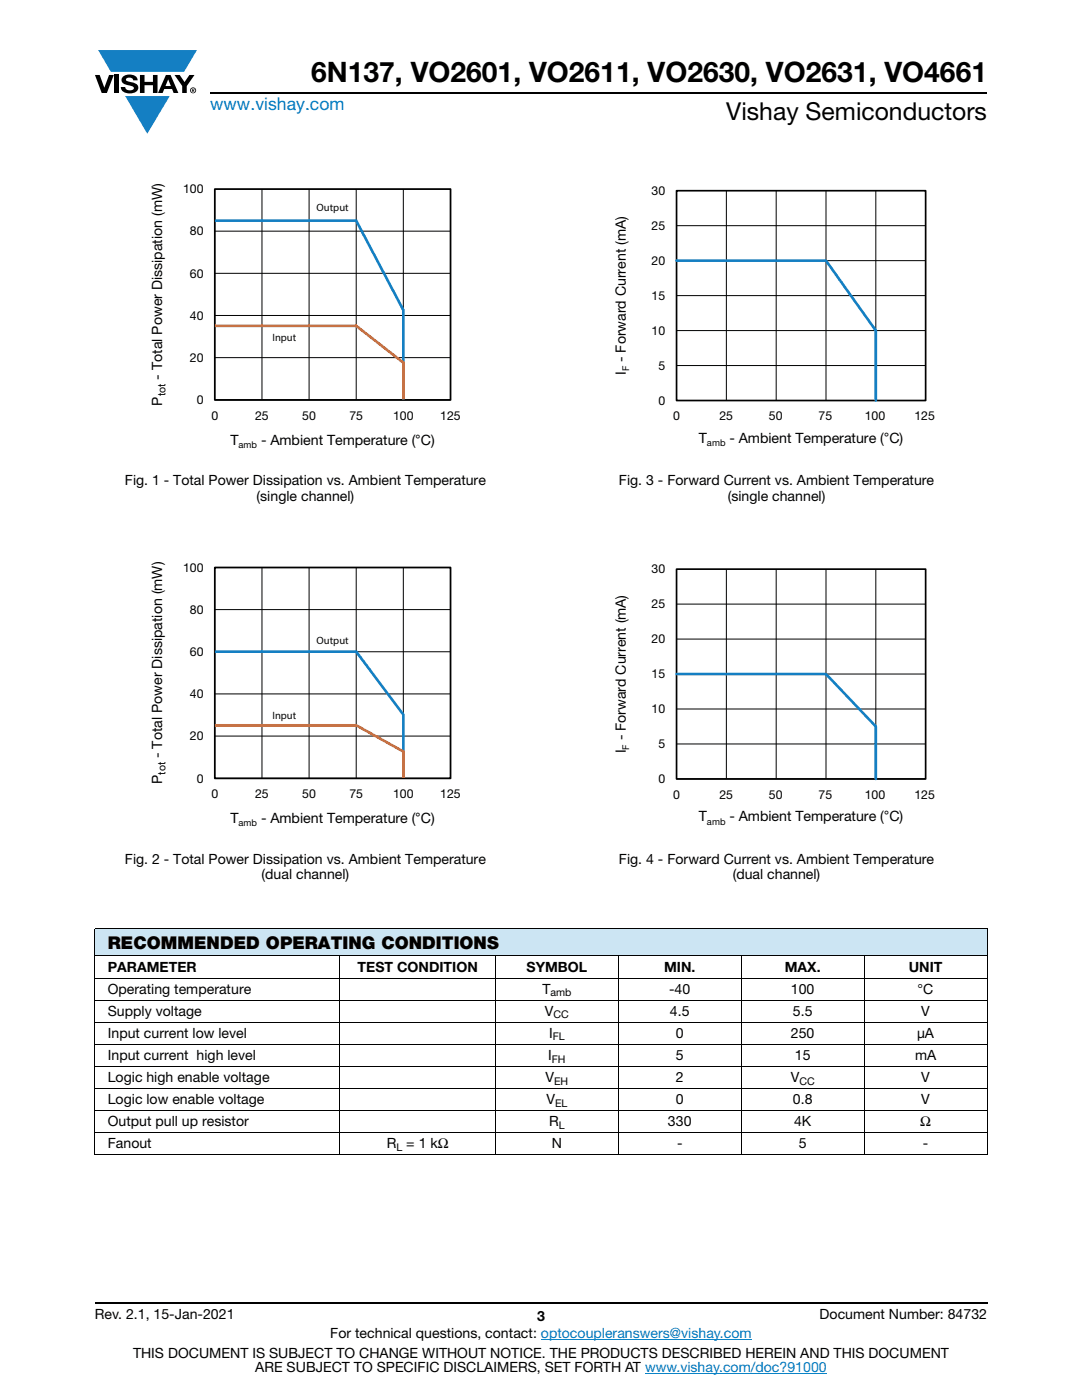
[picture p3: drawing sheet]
<svg xmlns="http://www.w3.org/2000/svg" width="216mm" height="279mm" viewBox="0 0 216 279" stroke-linecap="round" stroke-linejoin="round" font-family="sans-serif">
<defs><g id="words">
<text font-size="5.6" x="62.1" y="16.4">6N137, VO2601, VO2611, VO2630, VO2631, VO4661</text>
<text font-size="4.9" x="144.9" y="24">Vishay Semiconductors</text>
<text font-size="3.5" fill="#007ec4" x="42" y="21.9">www.vishay.com</text>
<text font-size="3.5" x="21.5" y="189.4">RECOMMENDED OPERATING CONDITIONS</text>
<g font-size="2.8">
<text x="32.3" y="75.8" transform="rotate(-90 32.3 75.8)">- Total Power Dissipation (mW)</text>
<text x="124.9" y="74.8" transform="rotate(-90 124.9 74.8)">I - Forward Current (mA)</text>
<text x="32.3" y="80.9" transform="rotate(-90 32.3 80.9)">P</text>
<text x="46" y="88.7">T</text>
<text x="52.1" y="88.7">- Ambient Temperature (°C)</text>
<text x="139.5" y="88.4">T</text>
<text x="145.6" y="88.4">- Ambient Temperature (°C)</text>
<text x="24.9" y="96.8">Fig. 1 - Total Power Dissipation vs. Ambient Temperature</text>
<text x="51.2" y="100">(single channel)</text>
<text x="123.5" y="96.8">Fig. 3 - Forward Current vs. Ambient Temperature</text>
<text x="145.2" y="100">(single channel)</text>
<text x="32.3" y="151.3" transform="rotate(-90 32.3 151.3)">- Total Power Dissipation (mW)</text>
<text x="124.9" y="150.3" transform="rotate(-90 124.9 150.3)">I - Forward Current (mA)</text>
<text x="32.3" y="156.5" transform="rotate(-90 32.3 156.5)">P</text>
<text x="46" y="164.3">T</text>
<text x="52.1" y="164.3">- Ambient Temperature (°C)</text>
<text x="139.5" y="163.9">T</text>
<text x="145.6" y="163.9">- Ambient Temperature (°C)</text>
<text x="24.9" y="172.3">Fig. 2 - Total Power Dissipation vs. Ambient Temperature</text>
<text x="123.5" y="172.3">Fig. 4 - Forward Current vs. Ambient Temperature</text>
<text x="52.2" y="175.5">(dual channel)</text>
<text x="146.2" y="175.5">(dual channel)</text>
<text x="21.5" y="193.9">PARAMETER</text>
<text x="71.3" y="193.9">TEST CONDITION</text>
<text x="105.1" y="193.9">SYMBOL</text>
<text x="132.5" y="193.9">MIN.</text>
<text x="156.6" y="193.9">MAX.</text>
<text x="181.3" y="193.9">UNIT</text>
<text x="21.5" y="202.7">Supply voltage</text>
<text x="21.5" y="198.3">Operating temperature</text>
<text x="108.2" y="198.3">T</text>
<text x="108.7" y="202.7">V</text>
<text x="133.5" y="198.3">-40</text>
<text x="133.7" y="202.7">4.5</text>
<text x="157.8" y="198.3">100</text>
<text x="158.2" y="202.7">5.5</text>
<text x="183.1" y="198.3">°C</text>
<text x="183.8" y="202.7">V</text>
<text x="21.5" y="207.1">Input current low level</text>
<text x="109.5" y="207.1">I</text>
<text x="134.9" y="207.1">0</text>
<text x="157.8" y="207.1">250</text>
<text x="183" y="207.1">μA</text>
<text x="21.5" y="211.5">Input current high level</text>
<text x="21.5" y="215.9">Logic high enable voltage</text>
<text x="108.9" y="215.9">V</text>
<text x="109.4" y="211.5">I</text>
<text x="134.9" y="211.5">5</text>
<text x="134.9" y="215.9">2</text>
<text x="157.8" y="215.9">V</text>
<text x="158.6" y="211.5">15</text>
<text x="182.6" y="211.5">mA</text>
<text x="183.8" y="215.9">V</text>
<text x="21.5" y="220.3">Logic low enable voltage</text>
<text x="109" y="220.3">V</text>
<text x="134.9" y="220.3">0</text>
<text x="158.2" y="220.3">0.8</text>
<text x="183.8" y="220.3">V</text>
<text x="21.5" y="224.8">Output pull up resistor</text>
<text x="109.6" y="224.8">R</text>
<text x="133.3" y="224.8">330</text>
<text x="158.5" y="224.8">4K</text>
<text x="183.6" y="224.8">Ω</text>
<text x="21.5" y="229.2">Fanout</text>
<text x="77.2" y="229.2">R = 1 kΩ</text>
<text x="110.1" y="229.2">N</text>
<text x="135.1" y="229.2">-</text>
<text x="159.4" y="229.2">5</text>
<text x="184.2" y="229.2">-</text>
<text x="18.9" y="263.3">Rev. 2.1, 15-Jan-2021</text>
<text x="107.2" y="263.6">3</text>
<text x="163.6" y="263.3">Document Number: 84732</text>
<text x="65.9" y="267.1">For technical questions, contact: optocoupleranswers@vishay.com</text>
<text x="26.5" y="271">THIS DOCUMENT IS SUBJECT TO CHANGE WITHOUT NOTICE. THE PRODUCTS DESCRIBED HEREIN AND THIS DOCUMENT</text>
<text x="50.9" y="273.8">ARE SUBJECT TO SPECIFIC DISCLAIMERS, SET FORTH AT www.vishay.com/doc?91000</text>
</g>
<g font-size="2.5">
<text x="36.5" y="38.6">100</text>
<text x="130" y="38.9">30</text>
<text x="37.9" y="47">80</text>
<text x="130" y="45.9">25</text>
<text x="130" y="52.9">20</text>
<text x="37.9" y="55.4">60</text>
<text x="130" y="59.8">15</text>
<text x="37.9" y="63.8">40</text>
<text x="130" y="66.8">10</text>
<text x="37.9" y="72.2">20</text>
<text x="131.4" y="73.8">5</text>
<text x="39.3" y="80.6">0</text>
<text x="42.2" y="83.8">0</text>
<text x="50.9" y="83.8">25</text>
<text x="60.3" y="83.8">50</text>
<text x="69.7" y="83.8">75</text>
<text x="78.4" y="83.8">100</text>
<text x="87.8" y="83.8">125</text>
<text x="131.4" y="80.8">0</text>
<text x="134.3" y="83.9">0</text>
<text x="143.5" y="83.9">25</text>
<text x="153.4" y="83.9">50</text>
<text x="163.3" y="83.9">75</text>
<text x="172.6" y="83.9">100</text>
<text x="182.5" y="83.9">125</text>
<text x="36.5" y="114.1">100</text>
<text x="130" y="114.4">30</text>
<text x="37.9" y="122.5">80</text>
<text x="130" y="121.4">25</text>
<text x="37.9" y="130.9">60</text>
<text x="130" y="128.4">20</text>
<text x="130" y="135.4">15</text>
<text x="37.9" y="139.3">40</text>
<text x="130" y="142.3">10</text>
<text x="37.9" y="147.8">20</text>
<text x="131.4" y="149.3">5</text>
<text x="39.3" y="156.2">0</text>
<text x="42.2" y="159.3">0</text>
<text x="50.9" y="159.3">25</text>
<text x="60.3" y="159.3">50</text>
<text x="69.7" y="159.3">75</text>
<text x="78.4" y="159.3">100</text>
<text x="87.8" y="159.3">125</text>
<text x="131.4" y="156.3">0</text>
<text x="134.3" y="159.4">0</text>
<text x="143.5" y="159.4">25</text>
<text x="153.4" y="159.4">50</text>
<text x="163.3" y="159.4">75</text>
<text x="172.6" y="159.4">100</text>
<text x="182.5" y="159.4">125</text>
</g>
<g font-size="2.1" fill="#040503">
<text x="63.2" y="42.1">Output</text>
<text x="54.4" y="68">Input</text>
<text x="63.2" y="128.5">Output</text>
<text x="54.4" y="143.5">Input</text>
</g>
<g font-size="2.1">
<text x="33" y="79.1" transform="rotate(-90 33 79.1)">tot</text>
<text x="33" y="154.6" transform="rotate(-90 33 154.6)">tot</text>
<text x="109.8" y="198.8">amb</text>
<text x="110.5" y="203.2">CC</text>
<text x="110.3" y="207.6">FL</text>
<text x="110.1" y="212">FH</text>
<text x="110.6" y="216.5">EH</text>
<text x="110.7" y="220.9">EL</text>
<text x="159.5" y="216.5">CC</text>
<text x="111.5" y="225.3">L</text>
<text x="79.1" y="229.7">L</text>
</g>
<g font-size="1.9">
<text x="125.5" y="74.1" transform="rotate(-90 125.5 74.1)">F</text>
<text x="47.6" y="89.4">amb</text>
<text x="141.1" y="89.1">amb</text>
<text x="125.5" y="149.6" transform="rotate(-90 125.5 149.6)">F</text>
<text x="47.6" y="164.9">amb</text>
<text x="141.1" y="164.6">amb</text>
</g>
</g></defs>
<g fill="#147fc3">
<path d="M19.6 10h19.7l-2.6 4.3h-1.1h-13.5z"/>
<path d="M25 19.2h8.9l-4.5 7.5z"/>
</g>
<g fill="#000">
<path d="M18.9 15h1l.9 2.5 1-2.5h.9l-1.4 3.6h-1zM22.9 15h.9v3.6h-.9zM24.6 15.3a2.1 2.1 0 0 1 2.8 .3l.1 .4h-.9a.79 .79 0 0 0-.7-.5 .79 .79 0 0 0-.8 .4l.3 .3 1 .2a1.08 1.08 0 0 1 1.2 1 1.08 1.08 0 0 1-1.1 1.2 1.73 1.73 0 0 1-2.4-1.2h.9a.96 .96 0 0 0 .8 .6 .96 .96 0 0 0 .9-.4 1.31 1.31 0 0 0-1.2-.6 1.03 1.03 0 0 1-1.1-.6 1.03 1.03 0 0 1 .2-1.1zM27.9 15h.9v1.3h1.7v-1.3h.9v3.6h-.9v-1.6h-1.7v1.6h-.9zM34.8 15h1.1l.9 1.4 1-1.4h1l-1.5 2.2v1.4h-.9v-1.4z"/>
<path d="M33.6 15.9l.5 1.3h-1.1zM33.1 15l-1.6 3.6h1l.3-.8h1.5l.3 .8h1l-1.6-3.6z"/>
<path d="M38.4 17.8h.2v.2h-.2zM38.3 17.7v.7h.1v-.3l.4 .3-.2-.3 .2-.2-.1-.2z"/>
<path d="M38.1 18a.46 .46 0 0 1 .9 0 .46 .46 0 0 1-.9 0zM37.9 18a.6 .6 0 0 0 1.2 0 .6 .6 0 0 0-1.2 0z"/>
</g>
<path d="M42 18.6h155M18.9 260h178.1" fill="none" stroke="#000" stroke-width=".36"/>
<path d="M107.9 267.3h42.1M128.7 274h36.3" fill="none" stroke="#007ec4" stroke-width=".2"/>
<path d="M42.9 37.7h47v42.1h-47z" fill="none" stroke="#000" stroke-width=".35"/>
<path d="M52.3 37.7v42.1M61.7 37.7v42.1M71.1 37.7v42.1M80.5 37.7v42.1M42.9 46.1h47M42.9 54.5h47M42.9 79.8h47M42.9 63h47M42.9 71.4h47" fill="none" stroke="#000" stroke-width=".2"/>
<path d="M42.9 44h28.2l9.4 17.9v17.8" fill="none" stroke="#147fc3" stroke-width=".53"/>
<g fill="#fff">
<path d="M62.8 40h7.1v3h-7.1z"/>
<path d="M53.2 65.9h7.1v3h-7.1z"/>
</g>
<path d="M42.9 65h28.2l9.4 7.4v7.3" fill="none" stroke="#f16b22" stroke-width=".53"/>
<path d="M42.9 113.3h47v42h-47z" fill="none" stroke="#000" stroke-width=".35"/>
<path d="M52.3 113.2v42.1M61.7 113.2v42.1M71.1 113.2v42.1M80.5 113.2v42.1M42.9 121.7h47M42.9 130.1h47M42.9 138.5h47M42.9 155.3h47M42.9 146.9h47" fill="none" stroke="#000" stroke-width=".2"/>
<g fill="#fff">
<path d="M62.8 126.3h7.1v3h-7.1z"/>
<path d="M53.2 141.4h7.1v3h-7.1z"/>
</g>
<path d="M135 52h29.8l10 14v13.9M42.9 130.1h28.2l9.4 12.6v12.5M135 134.5h29.8l10 10.5v10.5" fill="none" stroke="#147fc3" stroke-width=".53"/>
<path d="M42.9 144.8h28.2l9.4 5.2v5.2" fill="none" stroke="#f16b22" stroke-width=".53"/>
<g fill="none" stroke="#000" stroke-width=".2">
<path d="M144.9 38.1v41.8M154.9 38.1v41.8M164.8 38.1v41.8M174.8 38.1v41.8M135 45h49.7M135 52h49.7M135 59h49.7M135 79.9h49.7M135 66h49.7M135 73h49.7M144.9 113.6v41.9M154.9 113.6v41.9"/>
<path d="M164.8 113.6v41.9M174.8 113.6v41.9M135 120.6h49.7M135 127.5h49.7M135 134.5h49.7M135 155.5h49.7M135 141.5h49.7M135 148.5h49.7"/>
</g>
<path d="M135 38.1h49.7v41.8h-49.7zM135 113.6h49.7v41.9h-49.7z" fill="none" stroke="#000" stroke-width=".34"/>
<path d="M18.9 185.3h178.1v5.5h-178.1z" fill="#cce5f3"/>
<g fill="#fff">
<path d="M18.9 190.8h48.9v4.4h-48.9z"/>
<path d="M67.8 190.8h31.1v4.4h-31.1z"/>
<path d="M98.9 190.8h24.5v4.4h-24.5z"/>
<path d="M123.4 190.8h24.5v4.4h-24.5z"/>
<path d="M147.9 190.8h24.5v4.4h-24.5z"/>
<path d="M172.4 190.8h24.6v4.4h-24.6z"/>
</g>
<g fill="none" stroke="#000" stroke-width=".2">
<path d="M18.9 185.3h178.1M18.9 190.8h178.1M18.9 195.2h178.1M18.9 199.6h178.1M18.9 185.4v45M67.8 190.7v39.8M98.9 190.7v39.8M123.4 190.7v39.8M147.9 190.7v39.8M172.4 190.7v39.8M197 185.4v45M18.9 204h178.1"/>
<path d="M18.9 208.4h178.1M18.9 212.8h178.1M18.9 217.2h178.1M18.9 221.7h178.1M18.9 226.1h178.1M18.9 230.5h178.1"/>
</g>
<use href="#words"/>
</svg>
